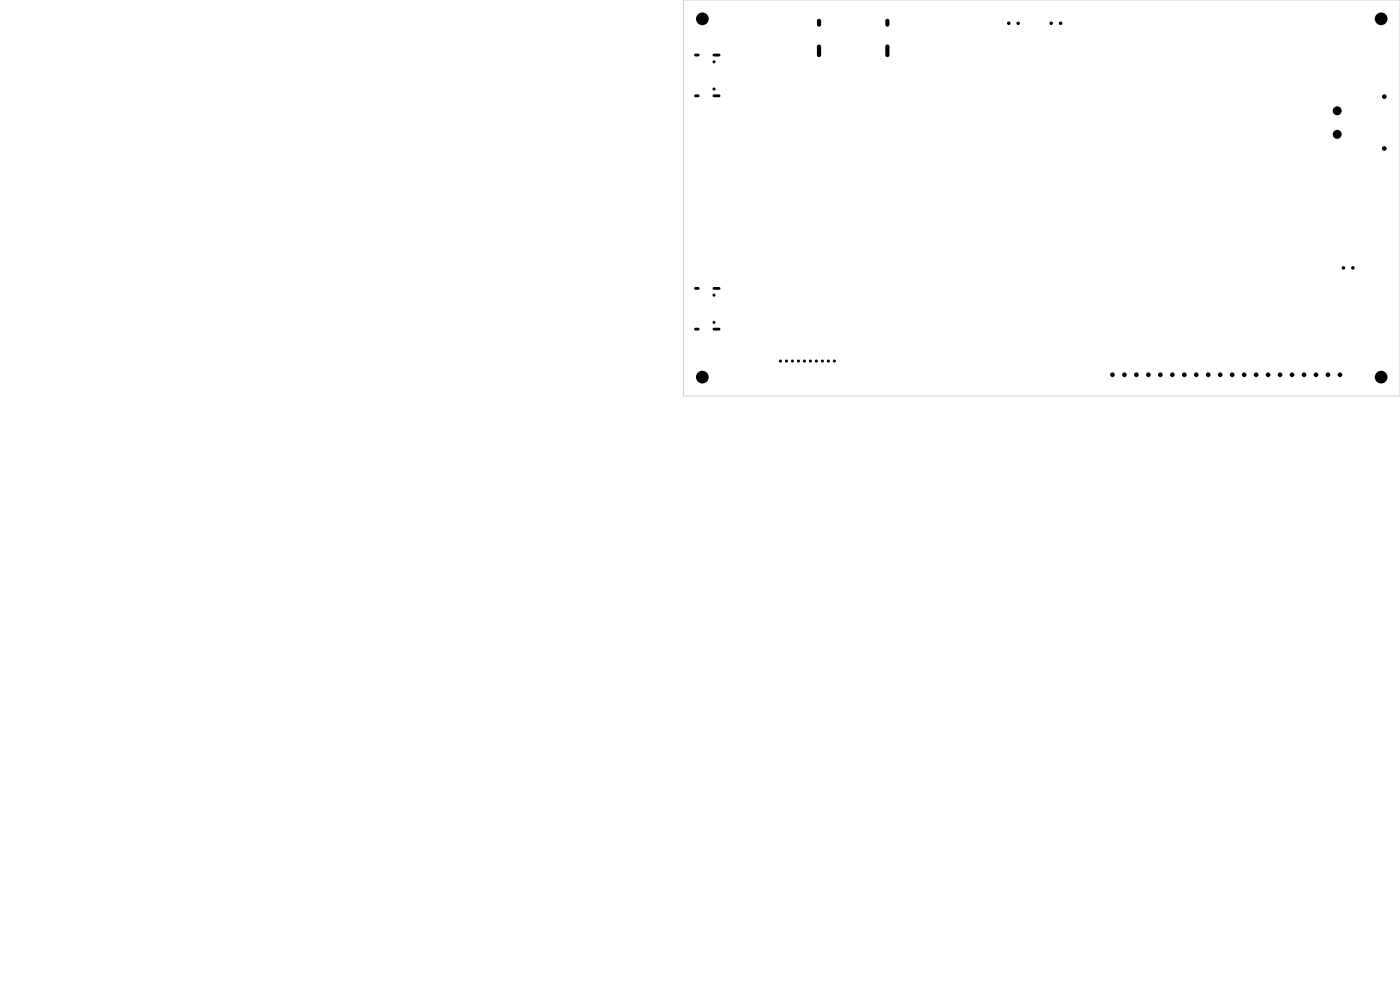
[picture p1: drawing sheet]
<svg xmlns="http://www.w3.org/2000/svg" width="297mm" height="210mm" viewBox="0 0 297 210" stroke-linecap="round" stroke-linejoin="round" font-family="sans-serif">
<path d="M145 0h152v84h-152z" fill="none" stroke="#d0d2cd" stroke-width=".21"/>
<g fill="#000">
<circle cx="149" cy="4" r="1.35"/>
<circle cx="151.5" cy="18.9" r=".33"/>
<circle cx="151.5" cy="13.1" r=".33"/>
<circle cx="214" cy="4.9" r=".37"/>
<circle cx="216" cy="4.9" r=".37"/>
<circle cx="223" cy="4.9" r=".37"/>
<circle cx="225" cy="4.9" r=".37"/>
<circle cx="293" cy="4" r="1.35"/>
<circle cx="283.7" cy="23.5" r=".95"/>
<circle cx="283.7" cy="28.5" r=".95"/>
<circle cx="293.7" cy="31.5" r=".5"/>
<circle cx="293.7" cy="20.5" r=".5"/>
<circle cx="285" cy="56.8" r=".37"/>
<circle cx="287" cy="56.8" r=".38"/>
<circle cx="149" cy="80" r="1.35"/>
<circle cx="151.5" cy="68.4" r=".33"/>
<circle cx="151.5" cy="62.6" r=".33"/>
<circle cx="165.6" cy="76.6" r=".32"/>
<circle cx="166.8" cy="76.6" r=".32"/>
<circle cx="168.1" cy="76.6" r=".32"/>
<circle cx="169.4" cy="76.6" r=".32"/>
<circle cx="170.7" cy="76.6" r=".32"/>
<circle cx="171.9" cy="76.6" r=".32"/>
<circle cx="173.2" cy="76.6" r=".32"/>
<circle cx="174.5" cy="76.6" r=".32"/>
<circle cx="175.7" cy="76.6" r=".32"/>
<circle cx="177" cy="76.6" r=".32"/>
<circle cx="236" cy="79.5" r=".5"/>
<circle cx="238.5" cy="79.5" r=".5"/>
<circle cx="241.1" cy="79.5" r=".5"/>
<circle cx="243.6" cy="79.5" r=".5"/>
<circle cx="246.2" cy="79.5" r=".5"/>
<circle cx="248.7" cy="79.5" r=".5"/>
<circle cx="251.2" cy="79.5" r=".5"/>
<circle cx="253.8" cy="79.5" r=".5"/>
<circle cx="256.3" cy="79.5" r=".5"/>
<circle cx="258.9" cy="79.5" r=".5"/>
<circle cx="261.4" cy="79.5" r=".5"/>
<circle cx="263.9" cy="79.5" r=".5"/>
<circle cx="266.5" cy="79.5" r=".5"/>
<circle cx="269" cy="79.5" r=".5"/>
<circle cx="271.6" cy="79.5" r=".5"/>
<circle cx="274.1" cy="79.5" r=".5"/>
<circle cx="276.6" cy="79.5" r=".5"/>
<circle cx="279.2" cy="79.5" r=".5"/>
<circle cx="281.7" cy="79.5" r=".5"/>
<circle cx="284.3" cy="79.5" r=".5"/>
<circle cx="293" cy="80" r="1.35"/>
</g>
<path d="M147.5 11.7h.6M151.5 11.7h1.1M147.5 20.3h.6M151.5 20.3h1.1M147.5 69.8h.6M147.5 61.2h.6M151.5 69.8h1.1M151.5 61.2h1.1" fill="none" stroke="#000" stroke-width=".6"/>
<path d="M173.8 4.4v.8M173.8 9.9v1.8M188.3 4.4v.8M188.3 9.9v1.8" fill="none" stroke="#000" stroke-width=".9"/>
</svg>
